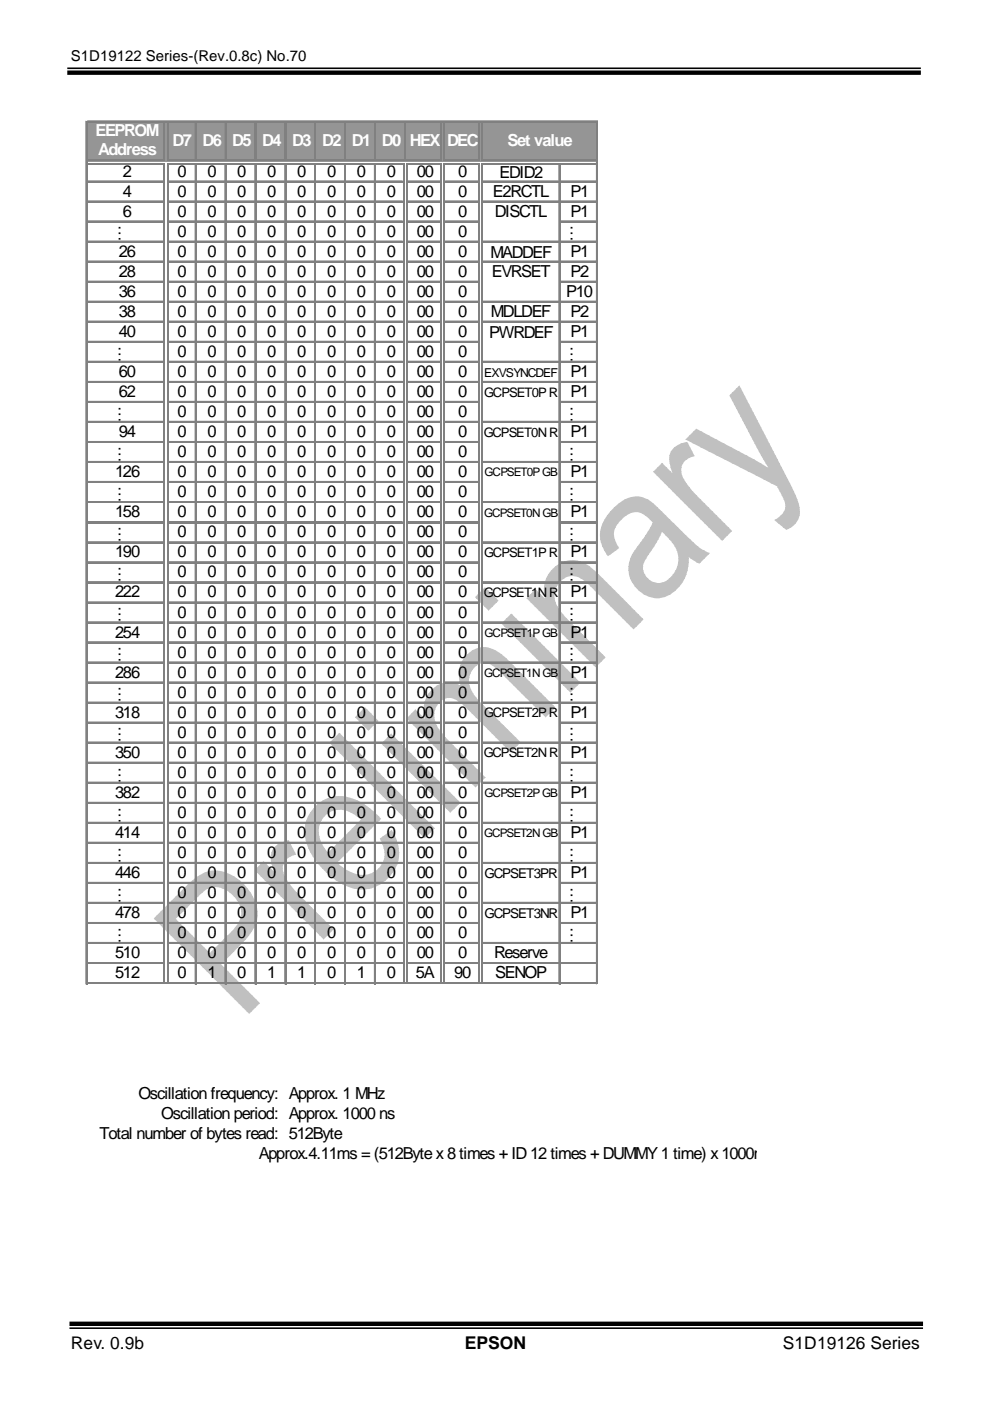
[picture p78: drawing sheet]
<svg xmlns="http://www.w3.org/2000/svg" width="210mm" height="297mm" viewBox="0 0 210 297" stroke-linecap="round" stroke-linejoin="round" font-family="sans-serif">
<defs><g id="words">
<g font-size="3.7">
<text x="15" y="286">Rev. 0.9b</text>
<text x="98.6" y="286">EPSON</text>
<text x="166" y="286">S1D19126 Series</text>
</g>
<g font-size="3.5" fill="#fff">
<text x="20.2" y="28.9">EEPROM</text>
<text x="20.8" y="32.8">Address</text>
<text x="36.6" y="30.9">D7</text>
<text x="42.9" y="30.9">D6 D5</text>
<text x="55.6" y="30.9">D4 D3 D2 D1 D0 HEX</text>
<text x="94.8" y="30.9">DEC</text>
<text x="107.6" y="30.9">Set value</text>
</g>
<g font-size="3.5">
<text x="26.1" y="37.4">2</text>
<text x="26.1" y="41.7">4</text>
<text x="37.6" y="37.4">0</text>
<text x="37.6" y="41.7">0</text>
<text x="44" y="37.4">0</text>
<text x="44" y="41.7">0</text>
<text x="50.3" y="37.4">0</text>
<text x="50.3" y="41.7">0</text>
<text x="56.6" y="37.4">0</text>
<text x="56.6" y="41.7">0</text>
<text x="63" y="37.4">0</text>
<text x="63" y="41.7">0</text>
<text x="69.3" y="37.4">0</text>
<text x="69.3" y="41.7">0</text>
<text x="75.6" y="37.4">0</text>
<text x="75.6" y="41.7">0</text>
<text x="82" y="37.4">0</text>
<text x="82" y="41.7">0</text>
<text x="88.3" y="37.4">00</text>
<text x="88.3" y="41.7">00</text>
<text x="97.1" y="37.4">0</text>
<text x="97.1" y="41.7">0</text>
<text x="104.5" y="41.7">E2RCTL</text>
<text x="105.9" y="37.6">EDID2</text>
<text x="120.9" y="41.7">P1</text>
<text x="25.2" y="47.8" transform="rotate(90 25.2 47.8)">…</text>
<text x="26.1" y="45.9">6</text>
<text x="37.6" y="45.9">0</text>
<text x="44" y="45.9">0</text>
<text x="50.3" y="45.9">0</text>
<text x="56.6" y="45.9">0</text>
<text x="63" y="45.9">0</text>
<text x="69.3" y="45.9">0</text>
<text x="75.6" y="45.9">0</text>
<text x="82" y="45.9">0</text>
<text x="88.3" y="45.9">00</text>
<text x="97.1" y="45.9">0</text>
<text x="104.9" y="45.9">DISCTL</text>
<text x="120.9" y="45.9">P1</text>
<text x="121" y="47.8" transform="rotate(90 121 47.8)">…</text>
<text x="37.6" y="50.2">0</text>
<text x="44" y="50.2">0</text>
<text x="50.3" y="50.2">0</text>
<text x="56.6" y="50.2">0</text>
<text x="63" y="50.2">0</text>
<text x="69.3" y="50.2">0</text>
<text x="75.6" y="50.2">0</text>
<text x="82" y="50.2">0</text>
<text x="88.3" y="50.2">00</text>
<text x="97.1" y="50.2">0</text>
<text x="25.2" y="54.4">26</text>
<text x="25.2" y="58.7">28</text>
<text x="37.6" y="54.4">0</text>
<text x="37.6" y="58.7">0</text>
<text x="44" y="54.4">0</text>
<text x="44" y="58.7">0</text>
<text x="50.3" y="54.4">0</text>
<text x="50.3" y="58.7">0</text>
<text x="56.6" y="54.4">0</text>
<text x="56.6" y="58.7">0</text>
<text x="63" y="54.4">0</text>
<text x="63" y="58.7">0</text>
<text x="69.3" y="54.4">0</text>
<text x="69.3" y="58.7">0</text>
<text x="75.6" y="54.4">0</text>
<text x="75.6" y="58.7">0</text>
<text x="82" y="54.4">0</text>
<text x="82" y="58.7">0</text>
<text x="88.3" y="54.4">00</text>
<text x="88.3" y="58.7">00</text>
<text x="97.1" y="54.4">0</text>
<text x="97.1" y="58.7">0</text>
<text x="104" y="54.6">MADDEF</text>
<text x="104.3" y="58.7">EVRSET</text>
<text x="120.9" y="54.4">P1</text>
<text x="120.9" y="58.7">P2</text>
<text x="25.2" y="62.9">36</text>
<text x="37.6" y="62.9">0</text>
<text x="44" y="62.9">0</text>
<text x="50.3" y="62.9">0</text>
<text x="56.6" y="62.9">0</text>
<text x="63" y="62.9">0</text>
<text x="69.3" y="62.9">0</text>
<text x="75.6" y="62.9">0</text>
<text x="82" y="62.9">0</text>
<text x="88.3" y="62.9">00</text>
<text x="97.1" y="62.9">0</text>
<text x="120.1" y="62.9">P10</text>
<text x="25.2" y="71.4">40</text>
<text x="25.2" y="67.2">38</text>
<text x="37.6" y="67.2">0</text>
<text x="37.6" y="71.4">0</text>
<text x="44" y="67.2">0</text>
<text x="44" y="71.4">0</text>
<text x="50.3" y="67.2">0</text>
<text x="50.3" y="71.4">0</text>
<text x="56.6" y="67.2">0</text>
<text x="56.6" y="71.4">0</text>
<text x="63" y="67.2">0</text>
<text x="63" y="71.4">0</text>
<text x="69.3" y="67.2">0</text>
<text x="69.3" y="71.4">0</text>
<text x="75.6" y="67.2">0</text>
<text x="75.6" y="71.4">0</text>
<text x="82" y="67.2">0</text>
<text x="82" y="71.4">0</text>
<text x="88.3" y="67.2">00</text>
<text x="88.3" y="71.4">00</text>
<text x="97.1" y="67.2">0</text>
<text x="97.1" y="71.4">0</text>
<text x="103.7" y="71.6">PWRDEF</text>
<text x="104.1" y="67.2">MDLDEF</text>
<text x="120.9" y="67.2">P2</text>
<text x="120.9" y="71.4">P1</text>
<text x="25.2" y="73.3" transform="rotate(90 25.2 73.3)">…</text>
<text x="37.6" y="75.7">0</text>
<text x="44" y="75.7">0</text>
<text x="50.3" y="75.7">0</text>
<text x="56.6" y="75.7">0</text>
<text x="63" y="75.7">0</text>
<text x="69.3" y="75.7">0</text>
<text x="75.6" y="75.7">0</text>
<text x="82" y="75.7">0</text>
<text x="88.3" y="75.7">00</text>
<text x="97.1" y="75.7">0</text>
<text x="121" y="73.3" transform="rotate(90 121 73.3)">…</text>
<text x="25.2" y="79.9">60</text>
<text x="37.6" y="79.9">0</text>
<text x="44" y="79.9">0</text>
<text x="50.3" y="79.9">0</text>
<text x="56.6" y="79.9">0</text>
<text x="63" y="79.9">0</text>
<text x="69.3" y="79.9">0</text>
<text x="75.6" y="79.9">0</text>
<text x="82" y="79.9">0</text>
<text x="88.3" y="79.9">00</text>
<text x="97.1" y="79.9">0</text>
<text x="120.9" y="79.9">P1</text>
<text x="25.2" y="86" transform="rotate(90 25.2 86)">…</text>
<text x="25.2" y="84.2">62</text>
<text x="37.6" y="84.2">0</text>
<text x="37.6" y="88.4">0</text>
<text x="44" y="84.2">0</text>
<text x="44" y="88.4">0</text>
<text x="50.3" y="84.2">0</text>
<text x="50.3" y="88.4">0</text>
<text x="56.6" y="84.2">0</text>
<text x="56.6" y="88.4">0</text>
<text x="63" y="84.2">0</text>
<text x="63" y="88.4">0</text>
<text x="69.3" y="84.2">0</text>
<text x="69.3" y="88.4">0</text>
<text x="75.6" y="84.2">0</text>
<text x="75.6" y="88.4">0</text>
<text x="82" y="84.2">0</text>
<text x="82" y="88.4">0</text>
<text x="88.3" y="84.2">00</text>
<text x="88.3" y="88.4">00</text>
<text x="97.1" y="84.2">0</text>
<text x="97.1" y="88.4">0</text>
<text x="120.9" y="84.2">P1</text>
<text x="121" y="86" transform="rotate(90 121 86)">…</text>
<text x="25.2" y="92.7">94</text>
<text x="25.2" y="94.5" transform="rotate(90 25.2 94.5)">…</text>
<text x="37.6" y="92.7">0</text>
<text x="44" y="92.7">0</text>
<text x="50.3" y="92.7">0</text>
<text x="56.6" y="92.7">0</text>
<text x="63" y="92.7">0</text>
<text x="69.3" y="92.7">0</text>
<text x="75.6" y="92.7">0</text>
<text x="82" y="92.7">0</text>
<text x="88.3" y="92.7">00</text>
<text x="97.1" y="92.7">0</text>
<text x="120.9" y="92.7">P1</text>
<text x="121" y="94.5" transform="rotate(90 121 94.5)">…</text>
<text x="24.4" y="101.2">126</text>
<text x="37.6" y="96.9">0</text>
<text x="37.6" y="101.2">0</text>
<text x="44" y="96.9">0</text>
<text x="44" y="101.2">0</text>
<text x="50.3" y="96.9">0</text>
<text x="50.3" y="101.2">0</text>
<text x="56.6" y="96.9">0</text>
<text x="56.6" y="101.2">0</text>
<text x="63" y="96.9">0</text>
<text x="63" y="101.2">0</text>
<text x="69.3" y="96.9">0</text>
<text x="69.3" y="101.2">0</text>
<text x="75.6" y="96.9">0</text>
<text x="75.6" y="101.2">0</text>
<text x="82" y="96.9">0</text>
<text x="82" y="101.2">0</text>
<text x="88.3" y="96.9">00</text>
<text x="88.3" y="101.2">00</text>
<text x="97.1" y="96.9">0</text>
<text x="97.1" y="101.2">0</text>
<text x="120.9" y="101.2">P1</text>
<text x="25.2" y="103" transform="rotate(90 25.2 103)">…</text>
<text x="37.6" y="105.4">0</text>
<text x="44" y="105.4">0</text>
<text x="50.3" y="105.4">0</text>
<text x="56.6" y="105.4">0</text>
<text x="63" y="105.4">0</text>
<text x="69.3" y="105.4">0</text>
<text x="75.6" y="105.4">0</text>
<text x="82" y="105.4">0</text>
<text x="88.3" y="105.4">00</text>
<text x="97.1" y="105.4">0</text>
<text x="121" y="103" transform="rotate(90 121 103)">…</text>
<text x="24.4" y="109.7">158</text>
<text x="25.2" y="111.5" transform="rotate(90 25.2 111.5)">…</text>
<text x="37.6" y="109.7">0</text>
<text x="37.6" y="113.9">0</text>
<text x="44" y="109.7">0</text>
<text x="44" y="113.9">0</text>
<text x="50.3" y="109.7">0</text>
<text x="50.3" y="113.9">0</text>
<text x="56.6" y="109.7">0</text>
<text x="56.6" y="113.9">0</text>
<text x="63" y="109.7">0</text>
<text x="63" y="113.9">0</text>
<text x="69.3" y="109.7">0</text>
<text x="69.3" y="113.9">0</text>
<text x="75.6" y="109.7">0</text>
<text x="75.6" y="113.9">0</text>
<text x="82" y="109.7">0</text>
<text x="82" y="113.9">0</text>
<text x="88.3" y="109.7">00</text>
<text x="88.3" y="113.9">00</text>
<text x="97.1" y="109.7">0</text>
<text x="97.1" y="113.9">0</text>
<text x="120.9" y="109.7">P1</text>
<text x="121" y="111.5" transform="rotate(90 121 111.5)">…</text>
<text x="24.4" y="118.2">190</text>
<text x="37.6" y="118.2">0</text>
<text x="44" y="118.2">0</text>
<text x="50.3" y="118.2">0</text>
<text x="56.6" y="118.2">0</text>
<text x="63" y="118.2">0</text>
<text x="69.3" y="118.2">0</text>
<text x="75.6" y="118.2">0</text>
<text x="82" y="118.2">0</text>
<text x="88.3" y="118.2">00</text>
<text x="97.1" y="118.2">0</text>
<text x="120.9" y="118.2">P1</text>
<text x="25.2" y="120" transform="rotate(90 25.2 120)">…</text>
<text x="37.6" y="122.4">0</text>
<text x="44" y="122.4">0</text>
<text x="50.3" y="122.4">0</text>
<text x="56.6" y="122.4">0</text>
<text x="63" y="122.4">0</text>
<text x="69.3" y="122.4">0</text>
<text x="75.6" y="122.4">0</text>
<text x="82" y="122.4">0</text>
<text x="88.3" y="122.4">00</text>
<text x="97.1" y="122.4">0</text>
<text x="121" y="120" transform="rotate(90 121 120)">…</text>
<text x="24.4" y="126.7">222</text>
<text x="25.2" y="128.5" transform="rotate(90 25.2 128.5)">…</text>
<text x="37.6" y="126.7">0</text>
<text x="37.6" y="130.9">0</text>
<text x="44" y="126.7">0</text>
<text x="44" y="130.9">0</text>
<text x="50.3" y="126.7">0</text>
<text x="50.3" y="130.9">0</text>
<text x="56.6" y="126.7">0</text>
<text x="56.6" y="130.9">0</text>
<text x="63" y="126.7">0</text>
<text x="63" y="130.9">0</text>
<text x="69.3" y="126.7">0</text>
<text x="69.3" y="130.9">0</text>
<text x="75.6" y="126.7">0</text>
<text x="75.6" y="130.9">0</text>
<text x="82" y="126.7">0</text>
<text x="82" y="130.9">0</text>
<text x="88.3" y="126.7">00</text>
<text x="88.3" y="130.9">00</text>
<text x="97.1" y="126.7">0</text>
<text x="97.1" y="130.9">0</text>
<text x="120.9" y="126.7">P1</text>
<text x="121" y="128.5" transform="rotate(90 121 128.5)">…</text>
<text x="24.4" y="135.2">254</text>
<text x="25.2" y="137" transform="rotate(90 25.2 137)">…</text>
<text x="37.6" y="135.2">0</text>
<text x="44" y="135.2">0</text>
<text x="50.3" y="135.2">0</text>
<text x="56.6" y="135.2">0</text>
<text x="63" y="135.2">0</text>
<text x="69.3" y="135.2">0</text>
<text x="75.6" y="135.2">0</text>
<text x="82" y="135.2">0</text>
<text x="88.3" y="135.2">00</text>
<text x="97.1" y="135.2">0</text>
<text x="120.9" y="135.2">P1</text>
<text x="121" y="137" transform="rotate(90 121 137)">…</text>
<text x="24.4" y="143.7">286</text>
<text x="37.6" y="139.4">0</text>
<text x="37.6" y="143.7">0</text>
<text x="44" y="139.4">0</text>
<text x="44" y="143.7">0</text>
<text x="50.3" y="139.4">0</text>
<text x="50.3" y="143.7">0</text>
<text x="56.6" y="139.4">0</text>
<text x="56.6" y="143.7">0</text>
<text x="63" y="139.4">0</text>
<text x="63" y="143.7">0</text>
<text x="69.3" y="139.4">0</text>
<text x="69.3" y="143.7">0</text>
<text x="75.6" y="139.4">0</text>
<text x="75.6" y="143.7">0</text>
<text x="82" y="139.4">0</text>
<text x="82" y="143.7">0</text>
<text x="88.3" y="139.4">00</text>
<text x="88.3" y="143.7">00</text>
<text x="97.1" y="139.4">0</text>
<text x="97.1" y="143.7">0</text>
<text x="120.9" y="143.7">P1</text>
<text x="25.2" y="145.5" transform="rotate(90 25.2 145.5)">…</text>
<text x="37.6" y="147.9">0</text>
<text x="44" y="147.9">0</text>
<text x="50.3" y="147.9">0</text>
<text x="56.6" y="147.9">0</text>
<text x="63" y="147.9">0</text>
<text x="69.3" y="147.9">0</text>
<text x="75.6" y="147.9">0</text>
<text x="82" y="147.9">0</text>
<text x="88.3" y="147.9">00</text>
<text x="97.1" y="147.9">0</text>
<text x="121" y="145.5" transform="rotate(90 121 145.5)">…</text>
<text x="24.4" y="152.1">318</text>
<text x="25.2" y="154" transform="rotate(90 25.2 154)">…</text>
<text x="37.6" y="152.1">0</text>
<text x="44" y="152.1">0</text>
<text x="50.3" y="152.1">0</text>
<text x="56.6" y="152.1">0</text>
<text x="63" y="152.1">0</text>
<text x="69.3" y="152.1">0</text>
<text x="75.6" y="152.1">0</text>
<text x="82" y="152.1">0</text>
<text x="88.3" y="152.1">00</text>
<text x="97.1" y="152.1">0</text>
<text x="120.9" y="152.1">P1</text>
<text x="121" y="154" transform="rotate(90 121 154)">…</text>
<text x="24.4" y="160.7">350</text>
<text x="37.6" y="156.4">0</text>
<text x="37.6" y="160.7">0</text>
<text x="44" y="156.4">0</text>
<text x="44" y="160.7">0</text>
<text x="50.3" y="156.4">0</text>
<text x="50.3" y="160.7">0</text>
<text x="56.6" y="156.4">0</text>
<text x="56.6" y="160.7">0</text>
<text x="63" y="156.4">0</text>
<text x="63" y="160.7">0</text>
<text x="69.3" y="156.4">0</text>
<text x="69.3" y="160.7">0</text>
<text x="75.6" y="156.4">0</text>
<text x="75.6" y="160.7">0</text>
<text x="82" y="156.4">0</text>
<text x="82" y="160.7">0</text>
<text x="88.3" y="156.4">00</text>
<text x="88.3" y="160.7">00</text>
<text x="97.1" y="156.4">0</text>
<text x="97.1" y="160.7">0</text>
<text x="120.9" y="160.7">P1</text>
<text x="25.2" y="162.5" transform="rotate(90 25.2 162.5)">…</text>
<text x="37.6" y="164.9">0</text>
<text x="44" y="164.9">0</text>
<text x="50.3" y="164.9">0</text>
<text x="56.6" y="164.9">0</text>
<text x="63" y="164.9">0</text>
<text x="69.3" y="164.9">0</text>
<text x="75.6" y="164.9">0</text>
<text x="82" y="164.9">0</text>
<text x="88.3" y="164.9">00</text>
<text x="97.1" y="164.9">0</text>
<text x="121" y="162.5" transform="rotate(90 121 162.5)">…</text>
<text x="24.4" y="169.2">382</text>
<text x="25.2" y="171" transform="rotate(90 25.2 171)">…</text>
<text x="37.6" y="169.2">0</text>
<text x="37.6" y="173.4">0</text>
<text x="44" y="169.2">0</text>
<text x="44" y="173.4">0</text>
<text x="50.3" y="169.2">0</text>
<text x="50.3" y="173.4">0</text>
<text x="56.6" y="169.2">0</text>
<text x="56.6" y="173.4">0</text>
<text x="63" y="169.2">0</text>
<text x="63" y="173.4">0</text>
<text x="69.3" y="169.2">0</text>
<text x="69.3" y="173.4">0</text>
<text x="75.6" y="169.2">0</text>
<text x="75.6" y="173.4">0</text>
<text x="82" y="169.2">0</text>
<text x="82" y="173.4">0</text>
<text x="88.3" y="169.2">00</text>
<text x="88.3" y="173.4">00</text>
<text x="97.1" y="169.2">0</text>
<text x="97.1" y="173.4">0</text>
<text x="120.9" y="169.2">P1</text>
<text x="121" y="171" transform="rotate(90 121 171)">…</text>
<text x="24.4" y="177.7">414</text>
<text x="25.2" y="179.5" transform="rotate(90 25.2 179.5)">…</text>
<text x="37.6" y="177.7">0</text>
<text x="44" y="177.7">0</text>
<text x="50.3" y="177.7">0</text>
<text x="56.6" y="177.7">0</text>
<text x="63" y="177.7">0</text>
<text x="69.3" y="177.7">0</text>
<text x="75.6" y="177.7">0</text>
<text x="82" y="177.7">0</text>
<text x="88.3" y="177.7">00</text>
<text x="97.1" y="177.7">0</text>
<text x="120.9" y="177.7">P1</text>
<text x="121" y="179.5" transform="rotate(90 121 179.5)">…</text>
<text x="37.6" y="181.9">0</text>
<text x="44" y="181.9">0</text>
<text x="50.3" y="181.9">0</text>
<text x="56.6" y="181.9">0</text>
<text x="63" y="181.9">0</text>
<text x="69.3" y="181.9">0</text>
<text x="75.6" y="181.9">0</text>
<text x="82" y="181.9">0</text>
<text x="88.3" y="181.9">00</text>
<text x="97.1" y="181.9">0</text>
<text x="24.4" y="186.2">446</text>
<text x="25.2" y="188" transform="rotate(90 25.2 188)">…</text>
<text x="37.6" y="186.2">0</text>
<text x="37.6" y="190.4">0</text>
<text x="44" y="186.2">0</text>
<text x="44" y="190.4">0</text>
<text x="50.3" y="186.2">0</text>
<text x="50.3" y="190.4">0</text>
<text x="56.6" y="186.2">0</text>
<text x="56.6" y="190.4">0</text>
<text x="63" y="186.2">0</text>
<text x="63" y="190.4">0</text>
<text x="69.3" y="186.2">0</text>
<text x="69.3" y="190.4">0</text>
<text x="75.6" y="186.2">0</text>
<text x="75.6" y="190.4">0</text>
<text x="82" y="186.2">0</text>
<text x="82" y="190.4">0</text>
<text x="88.3" y="186.2">00</text>
<text x="88.3" y="190.4">00</text>
<text x="97.1" y="186.2">0</text>
<text x="97.1" y="190.4">0</text>
<text x="120.9" y="186.2">P1</text>
<text x="121" y="188" transform="rotate(90 121 188)">…</text>
<text x="24.4" y="194.6">478</text>
<text x="25.2" y="196.5" transform="rotate(90 25.2 196.5)">…</text>
<text x="37.6" y="194.6">0</text>
<text x="44" y="194.6">0</text>
<text x="50.3" y="194.6">0</text>
<text x="56.6" y="194.6">0</text>
<text x="63" y="194.6">0</text>
<text x="69.3" y="194.6">0</text>
<text x="75.6" y="194.6">0</text>
<text x="82" y="194.6">0</text>
<text x="88.3" y="194.6">00</text>
<text x="97.1" y="194.6">0</text>
<text x="120.9" y="194.6">P1</text>
<text x="121" y="196.5" transform="rotate(90 121 196.5)">…</text>
<text x="24.4" y="203.2">510</text>
<text x="37.6" y="198.9">0</text>
<text x="37.6" y="203.2">0</text>
<text x="44" y="198.9">0</text>
<text x="44" y="203.2">0</text>
<text x="50.3" y="198.9">0</text>
<text x="50.3" y="203.2">0</text>
<text x="56.6" y="198.9">0</text>
<text x="56.6" y="203.2">0</text>
<text x="63" y="198.9">0</text>
<text x="63" y="203.2">0</text>
<text x="69.3" y="198.9">0</text>
<text x="69.3" y="203.2">0</text>
<text x="75.6" y="198.9">0</text>
<text x="75.6" y="203.2">0</text>
<text x="82" y="198.9">0</text>
<text x="82" y="203.2">0</text>
<text x="88.3" y="198.9">00</text>
<text x="88.3" y="203.2">00</text>
<text x="97.1" y="198.9">0</text>
<text x="97.1" y="203.2">0</text>
<text x="104.8" y="203.2">Reserve</text>
<text x="24.4" y="207.4">512</text>
<text x="37.6" y="207.4">0</text>
<text x="44" y="207.4">1</text>
<text x="50.3" y="207.4">0</text>
<text x="56.6" y="207.4">1</text>
<text x="63" y="207.4">1</text>
<text x="69.3" y="207.4">0</text>
<text x="75.6" y="207.4">1</text>
<text x="82" y="207.4">0</text>
<text x="88.2" y="207.4">5A</text>
<text x="96.3" y="207.4">90</text>
<text x="105" y="207.4">SENOP</text>
<text x="29.3" y="232.9">Oscillation frequency: Approx. 1 MHz</text>
<text x="34.2" y="237.2">Oscillation period: Approx. 1000 ns</text>
<text x="21.1" y="241.4">Total number of bytes read: 512Byte</text>
<text x="54.9" y="245.7">Approx.4.11ms = (512Byte x 8 times + ID 12 times + DUMMY 1 time) x 1000n</text>
</g>
<text font-size="3.2" x="15" y="13">S1D19122 Series-(Rev.0.8c) No.70</text>
<g font-size="2.9">
<text x="102.7" y="186.2">GCPSET3PR</text>
<text x="102.7" y="194.6">GCPSET3NR</text>
</g>
<g font-size="2.8">
<text x="102.7" y="84.1">GCPSET0P R</text>
<text x="102.6" y="92.6">GCPSET0N R</text>
<text x="102.7" y="118.1">GCPSET1P R</text>
<text x="102.6" y="126.6">GCPSET1N R</text>
<text x="102.7" y="152.1">GCPSET2P R</text>
<text x="102.6" y="160.6">GCPSET2N R</text>
</g>
<text font-size="2.6" x="102.7" y="79.8">EXVSYNCDEF</text>
<g font-size="2.5">
<text x="102.7" y="101">GCPSET0P GB</text>
<text x="102.7" y="109.5">GCPSET0N GB</text>
<text x="102.7" y="135">GCPSET1P GB</text>
<text x="102.7" y="143.5">GCPSET1N GB</text>
<text x="102.7" y="169">GCPSET2P GB</text>
<text x="102.7" y="177.5">GCPSET2N GB</text>
</g>
</g></defs>
<path d="M14.3 14.5h180.9M14.7 281.6h181" fill="none" stroke="#000" stroke-width=".34"/>
<path d="M14.3 15.4h180.9M14.7 280.7h181" fill="none" stroke="#000" stroke-width=".93" stroke-linecap="butt"/>
<g fill="none" stroke="#c0c0c0" stroke-width=".21">
<path d="M32.6 81.8h137.1M32.6 81.9h137.1M32.6 82.1h137.1M32.6 82.3h137.1M32.6 82.4h137.1M32.6 82.6h137.1M32.6 82.8h137.1M32.6 83h137.1M32.6 83.1h137.1M32.6 83.3h137.1M32.6 83.5h137.1M32.6 83.6h137.1"/>
<path d="M32.6 83.8h137.1M32.6 84h137.1M32.6 84.1h137.1M32.6 84.3h137.1M32.6 84.5h137.1M32.6 84.6h137.1M32.6 84.8h137.1M32.6 85h137.1M32.6 85.2h137.1M32.6 85.3h137.1M32.6 85.5h137.1M32.6 85.7h137.1"/>
<path d="M32.6 85.8h137.1M32.6 86h137.1M32.6 86.2h137.1M32.6 86.3h137.1M32.6 86.5h137.1M32.6 86.7h137.1M32.6 86.8h137.1M32.6 87h137.1M32.6 87.2h137.1M32.6 87.4h137.1M32.6 87.5h137.1M32.6 87.7h137.1"/>
<path d="M32.6 87.9h137.1M32.6 88h137.1M32.6 88.2h137.1M32.6 88.4h137.1M32.6 88.5h137.1M32.6 88.7h137.1M32.6 88.9h137.1M32.6 89h137.1M32.6 89.2h137.1M32.6 89.4h137.1M32.6 89.6h137.1M32.6 89.7h137.1"/>
<path d="M32.6 89.9h137.1M32.6 90.1h137.1M32.6 90.2h137.1M32.6 90.4h137.1M32.6 90.6h137.1M32.6 90.7h137.1M32.6 90.9h137.1M32.6 91.1h137.1M32.6 91.2h137.1M32.6 91.4h137.1M32.6 91.6h137.1M32.6 91.8h137.1"/>
<path d="M32.6 91.9h137.1M32.6 92.1h137.1M32.6 92.3h137.1M32.6 92.4h137.1M32.6 92.6h137.1M32.6 92.8h137.1M32.6 92.9h137.1M32.6 93.1h137.1M32.6 93.3h137.1M32.6 93.5h137.1M32.6 93.6h137.1M32.6 93.8h137.1"/>
<path d="M32.6 94h137.1M32.6 94.1h137.1M32.6 94.3h137.1M32.6 94.5h137.1M32.6 94.6h137.1M32.6 94.8h137.1M32.6 95h137.1M32.6 95.1h137.1M32.6 95.3h137.1M32.6 95.5h137.1M32.6 95.7h137.1M32.6 95.8h137.1"/>
<path d="M32.6 96h137.1M32.6 96.2h137.1M32.6 96.3h137.1M32.6 96.5h137.1M32.6 96.7h137.1M32.6 96.8h137.1M32.6 97h137.1M32.6 97.2h137.1M32.6 97.3h137.1M32.6 97.5h137.1M32.6 97.7h137.1M32.6 97.9h137.1"/>
<path d="M32.6 98h137.1M32.6 98.2h137.1M32.6 98.4h137.1M32.6 98.5h137.1M32.6 98.7h137.1M32.6 98.9h137.1M32.6 99h137.1M32.6 99.2h137.1M32.6 99.4h137.1M32.6 99.5h137.1M32.6 99.7h137.1M32.6 99.9h137.1"/>
<path d="M32.6 100.1h137.1M32.6 100.2h137.1M32.6 100.4h137.1M32.6 100.6h137.1M32.6 100.7h137.1M32.6 100.9h137.1M32.6 101.1h137.1M32.6 101.2h137.1M32.6 101.4h137.1M32.6 101.6h137.1M32.6 101.7h137.1M32.6 101.9h137.1"/>
<path d="M32.6 102.1h137.1M32.6 102.3h137.1M32.6 102.4h137.1M32.6 102.6h137.1M32.6 102.8h137.1M32.6 102.9h137.1M32.6 103.1h137.1M32.6 103.3h137.1M32.6 103.4h137.1M32.6 103.6h137.1M32.6 103.8h137.1M32.6 103.9h137.1"/>
<path d="M32.6 104.1h137.1M32.6 104.3h137.1M32.6 104.5h137.1M32.6 104.6h137.1M32.6 104.8h137.1M32.6 105h137.1M32.6 105.1h137.1M32.6 105.3h137.1M32.6 105.5h137.1M32.6 105.6h137.1M32.6 105.8h137.1M32.6 106h137.1"/>
<path d="M32.6 106.2h137.1M32.6 106.3h137.1M32.6 106.5h137.1M32.6 106.7h137.1M32.6 106.8h137.1M32.6 107h137.1M32.6 107.2h137.1M32.6 107.3h137.1M32.6 107.5h137.1M32.6 107.7h137.1M32.6 107.8h137.1M32.6 108h137.1"/>
<path d="M32.6 108.2h137.1M32.6 108.4h137.1M32.6 108.5h137.1M32.6 108.7h137.1M32.6 108.9h137.1M32.6 109h137.1M32.6 109.2h137.1M32.6 109.4h137.1M32.6 109.5h137.1M32.6 109.7h137.1M32.6 109.9h137.1M32.6 110h137.1"/>
<path d="M32.6 110.2h137.1M32.6 110.4h137.1M32.6 110.6h137.1M32.6 110.7h137.1M32.6 110.9h137.1M32.6 111.1h137.1M32.6 111.2h137.1M32.6 111.4h137.1M32.6 111.6h137.1M32.6 111.7h137.1M32.6 111.9h137.1M32.6 112.1h137.1"/>
<path d="M32.6 112.2h137.1M32.6 112.4h137.1M32.6 112.6h137.1M32.6 112.8h137.1M32.6 112.9h137.1M32.6 113.1h137.1M32.6 113.3h137.1M32.6 113.4h137.1M32.6 113.6h137.1M32.6 113.8h137.1M32.6 113.9h137.1M32.6 114.1h137.1"/>
<path d="M32.6 114.3h137.1M32.6 114.4h137.1M32.6 114.6h137.1M32.6 114.8h137.1M32.6 115h137.1M32.6 115.1h137.1M32.6 115.3h137.1M32.6 115.5h137.1M32.6 115.6h137.1M32.6 115.8h137.1M32.6 116h137.1M32.6 116.1h137.1"/>
<path d="M32.6 116.3h137.1M32.6 116.5h137.1M32.6 116.6h137.1M32.6 116.8h137.1M32.6 117h137.1M32.6 117.2h137.1M32.6 117.3h137.1M32.6 117.5h137.1M32.6 117.7h137.1M32.6 117.8h137.1M32.6 118h137.1M32.6 118.2h137.1"/>
<path d="M32.6 118.3h137.1M32.6 118.5h137.1M32.6 118.7h137.1M32.6 118.9h137.1M32.6 119h137.1M32.6 119.2h137.1M32.6 119.4h137.1M32.6 119.5h137.1M32.6 119.7h137.1M32.6 119.9h137.1M32.6 120h137.1M32.6 120.2h137.1"/>
<path d="M32.6 120.4h137.1M32.6 120.5h137.1M32.6 120.7h137.1M32.6 120.9h137.1M32.6 121.1h137.1M32.6 121.2h137.1M32.6 121.4h137.1M32.6 121.6h137.1M32.6 121.7h137.1M32.6 121.9h137.1M32.6 122.1h137.1M32.6 122.2h137.1"/>
<path d="M32.6 122.4h137.1M32.6 122.6h137.1M32.6 122.7h137.1M32.6 122.9h137.1M32.6 123.1h137.1M32.6 123.3h137.1M32.6 123.4h137.1M32.6 123.6h137.1M32.6 123.8h137.1M32.6 123.9h137.1M32.6 124.1h137.1M32.6 124.3h137.1"/>
<path d="M32.6 124.4h137.1M32.6 124.6h137.1M32.6 124.8h137.1M32.6 124.9h137.1M32.6 125.1h137.1M32.6 125.3h137.1M32.6 125.5h137.1M32.6 125.6h137.1M32.6 125.8h137.1M32.6 126h137.1M32.6 126.1h137.1M32.6 126.3h137.1"/>
<path d="M32.6 126.5h137.1M32.6 126.6h137.1M32.6 126.8h137.1M32.6 127h137.1M32.6 127.1h137.1M32.6 127.3h137.1M32.6 127.5h137.1M32.6 127.7h137.1M32.6 127.8h137.1M32.6 128h137.1M32.6 128.2h137.1M32.6 128.3h137.1"/>
<path d="M32.6 128.5h137.1M32.6 128.7h137.1M32.6 128.8h137.1M32.6 129h137.1M32.6 129.2h137.1M32.6 129.3h137.1M32.6 129.5h137.1M32.6 129.7h137.1M32.6 129.9h137.1M32.6 130h137.1M32.6 130.2h137.1M32.6 130.4h137.1"/>
<path d="M32.6 130.5h137.1M32.6 130.7h137.1M32.6 130.9h137.1M32.6 131h137.1M32.6 131.2h137.1M32.6 131.4h137.1M32.6 131.6h137.1M32.6 131.7h137.1M32.6 131.9h137.1M32.6 132.1h137.1M32.6 132.2h137.1M32.6 132.4h137.1"/>
<path d="M32.6 132.6h137.1M32.6 132.7h137.1M32.6 132.9h137.1M32.6 133.1h137.1M32.6 133.2h137.1M32.6 133.4h137.1M32.6 133.6h137.1M32.6 133.8h137.1M32.6 133.9h137.1M32.6 134.1h137.1M32.6 134.3h137.1M32.6 134.4h137.1"/>
<path d="M32.6 134.6h137.1M32.6 134.8h137.1M32.6 134.9h137.1M32.6 135.1h137.1M32.6 135.3h137.1M32.6 135.4h137.1M32.6 135.6h137.1M32.6 135.8h137.1M32.6 136h137.1M32.6 136.1h137.1M32.6 136.3h137.1M32.6 136.5h137.1"/>
<path d="M32.6 136.6h137.1M32.6 136.8h137.1M32.6 137h137.1M32.6 137.1h137.1M32.6 137.3h137.1M32.6 137.5h137.1M32.6 137.6h137.1M32.6 137.8h137.1M32.6 138h137.1M32.6 138.2h137.1M32.6 138.3h137.1M32.6 138.5h137.1"/>
<path d="M32.6 138.7h137.1M32.6 138.8h137.1M32.6 139h137.1M32.6 139.2h137.1M32.6 139.3h137.1M32.6 139.5h137.1M32.6 139.7h137.1M32.6 139.8h137.1M32.6 140h137.1M32.6 140.2h137.1M32.6 140.4h137.1M32.6 140.5h137.1"/>
<path d="M32.6 140.7h137.1M32.6 140.9h137.1M32.6 141h137.1M32.6 141.2h137.1M32.6 141.4h137.1M32.6 141.5h137.1M32.6 141.7h137.1M32.6 141.9h137.1M32.6 142h137.1M32.6 142.2h137.1M32.6 142.4h137.1M32.6 142.6h137.1"/>
<path d="M32.6 142.7h137.1M32.6 142.9h137.1M32.6 143.1h137.1M32.6 143.2h137.1M32.6 143.4h137.1M32.6 143.6h137.1M32.6 143.7h137.1M32.6 143.9h137.1M32.6 144.1h137.1M32.6 144.3h137.1M32.6 144.4h137.1M32.6 144.6h137.1"/>
<path d="M32.6 144.8h137.1M32.6 144.9h137.1M32.6 145.1h137.1M32.6 145.3h137.1M32.6 145.4h137.1M32.6 145.6h137.1M32.6 145.8h137.1M32.6 145.9h137.1M32.6 146.1h137.1M32.6 146.3h137.1M32.6 146.5h137.1M32.6 146.6h137.1"/>
<path d="M32.6 146.8h137.1M32.6 147h137.1M32.6 147.1h137.1M32.6 147.3h137.1M32.6 147.5h137.1M32.6 147.6h137.1M32.6 147.8h137.1M32.6 148h137.1M32.6 148.1h137.1M32.6 148.3h137.1M32.6 148.5h137.1M32.6 148.7h137.1"/>
<path d="M32.6 148.8h137.1M32.6 149h137.1M32.6 149.2h137.1M32.6 149.3h137.1M32.6 149.5h137.1M32.6 149.7h137.1M32.6 149.8h137.1M32.6 150h137.1M32.6 150.2h137.1M32.6 150.3h137.1M32.6 150.5h137.1M32.6 150.7h137.1"/>
<path d="M32.6 150.9h137.1M32.6 151h137.1M32.6 151.2h137.1M32.6 151.4h137.1M32.6 151.5h137.1M32.6 151.7h137.1M32.6 151.9h137.1M32.6 152h137.1M32.6 152.2h137.1M32.6 152.4h137.1M32.6 152.5h137.1M32.6 152.7h137.1"/>
<path d="M32.6 152.9h137.1M32.6 153.1h137.1M32.6 153.2h137.1M32.6 153.4h137.1M32.6 153.6h137.1M32.6 153.7h137.1M32.6 153.9h137.1M32.6 154.1h137.1M32.6 154.2h137.1M32.6 154.4h137.1M32.6 154.6h137.1M32.6 154.7h137.1"/>
<path d="M32.6 154.9h137.1M32.6 155.1h137.1M32.6 155.3h137.1M32.6 155.4h137.1M32.6 155.6h137.1M32.6 155.8h137.1M32.6 155.9h137.1M32.6 156.1h137.1M32.6 156.3h137.1M32.6 156.4h137.1M32.6 156.6h137.1M32.6 156.8h137.1"/>
<path d="M32.6 157h137.1M32.6 157.1h137.1M32.6 157.3h137.1M32.6 157.5h137.1M32.6 157.6h137.1M32.6 157.8h137.1M32.6 158h137.1M32.6 158.1h137.1M32.6 158.3h137.1M32.6 158.5h137.1M32.6 158.6h137.1M32.6 158.8h137.1"/>
<path d="M32.6 159h137.1M32.6 159.2h137.1M32.6 159.3h137.1M32.6 159.5h137.1M32.6 159.7h137.1M32.6 159.8h137.1M32.6 160h137.1M32.6 160.2h137.1M32.6 160.3h137.1M32.6 160.5h137.1M32.6 160.7h137.1M32.6 160.8h137.1"/>
<path d="M32.6 161h137.1M32.6 161.2h137.1M32.6 161.4h137.1M32.6 161.5h137.1M32.6 161.7h137.1M32.6 161.9h137.1M32.6 162h137.1M32.6 162.2h137.1M32.6 162.4h137.1M32.6 162.5h137.1M32.6 162.7h137.1M32.6 162.9h137.1"/>
<path d="M32.6 163h137.1M32.6 163.2h137.1M32.6 163.4h137.1M32.6 163.6h137.1M32.6 163.7h137.1M32.6 163.9h137.1M32.6 164.1h137.1M32.6 164.2h137.1M32.6 164.4h137.1M32.6 164.6h137.1M32.6 164.7h137.1M32.6 164.9h137.1"/>
<path d="M32.6 165.1h137.1M32.6 165.2h137.1M32.6 165.4h137.1M32.6 165.6h137.1M32.6 165.8h137.1M32.6 165.9h137.1M32.6 166.1h137.1M32.6 166.3h137.1M32.6 166.4h137.1M32.6 166.6h137.1M32.6 166.8h137.1M32.6 166.9h137.1"/>
<path d="M32.6 167.1h137.1M32.6 167.3h137.1M32.6 167.4h137.1M32.6 167.6h137.1M32.6 167.8h137.1M32.6 168h137.1M32.6 168.1h137.1M32.6 168.3h137.1M32.6 168.5h137.1M32.6 168.6h137.1M32.6 168.8h137.1M32.6 169h137.1"/>
<path d="M32.6 169.1h137.1M32.6 169.3h137.1M32.6 169.5h137.1M32.6 169.7h137.1M32.6 169.8h137.1M32.6 170h137.1M32.6 170.2h137.1M32.6 170.3h137.1M32.6 170.5h137.1M32.6 170.7h137.1M32.6 170.8h137.1M32.6 171h137.1"/>
<path d="M32.6 171.2h137.1M32.6 171.3h137.1M32.6 171.5h137.1M32.6 171.7h137.1M32.6 171.9h137.1M32.6 172h137.1M32.6 172.2h137.1M32.6 172.4h137.1M32.6 172.5h137.1M32.6 172.7h137.1M32.6 172.9h137.1M32.6 173h137.1"/>
<path d="M32.6 173.2h137.1M32.6 173.4h137.1M32.6 173.5h137.1M32.6 173.7h137.1M32.6 173.9h137.1M32.6 174.1h137.1M32.6 174.2h137.1M32.6 174.4h137.1M32.6 174.6h137.1M32.6 174.7h137.1M32.6 174.9h137.1M32.6 175.1h137.1"/>
<path d="M32.6 175.2h137.1M32.6 175.4h137.1M32.6 175.6h137.1M32.6 175.7h137.1M32.6 175.9h137.1M32.6 176.1h137.1M32.6 176.3h137.1M32.6 176.4h137.1M32.6 176.6h137.1M32.6 176.8h137.1M32.6 176.9h137.1M32.6 177.1h137.1"/>
<path d="M32.6 177.3h137.1M32.6 177.4h137.1M32.6 177.6h137.1M32.6 177.8h137.1M32.6 177.9h137.1M32.6 178.1h137.1M32.6 178.3h137.1M32.6 178.5h137.1M32.6 178.6h137.1M32.6 178.8h137.1M32.6 179h137.1M32.6 179.1h137.1"/>
<path d="M32.6 179.3h137.1M32.6 179.5h137.1M32.6 179.6h137.1M32.6 179.8h137.1M32.6 180h137.1M32.6 180.1h137.1M32.6 180.3h137.1M32.6 180.5h137.1M32.6 180.7h137.1M32.6 180.8h137.1M32.6 181h137.1M32.6 181.2h137.1"/>
<path d="M32.6 181.3h137.1M32.6 181.5h137.1M32.6 181.7h137.1M32.6 181.8h137.1M32.6 182h137.1M32.6 182.2h137.1M32.6 182.4h137.1M32.6 182.5h137.1M32.6 182.7h137.1M32.6 182.9h137.1M32.6 183h137.1M32.6 183.2h137.1"/>
<path d="M32.6 183.4h137.1M32.6 183.5h137.1M32.6 183.7h137.1M32.6 183.9h137.1M32.6 184h137.1M32.6 184.2h137.1M32.6 184.4h137.1M32.6 184.6h137.1M32.6 184.7h137.1M32.6 184.9h137.1M32.6 185.1h137.1M32.6 185.2h137.1"/>
<path d="M32.6 185.4h137.1M32.6 185.6h137.1M32.6 185.7h137.1M32.6 185.9h137.1M32.6 186.1h137.1M32.6 186.2h137.1M32.6 186.4h137.1M32.6 186.6h137.1M32.6 186.8h137.1M32.6 186.9h137.1M32.6 187.1h137.1M32.6 187.3h137.1"/>
<path d="M32.6 187.4h137.1M32.6 187.6h137.1M32.6 187.8h137.1M32.6 187.9h137.1M32.6 188.1h137.1M32.6 188.3h137.1M32.6 188.4h137.1M32.6 188.6h137.1M32.6 188.8h137.1M32.6 189h137.1M32.6 189.1h137.1M32.6 189.3h137.1"/>
<path d="M32.6 189.5h137.1M32.6 189.6h137.1M32.6 189.8h137.1M32.6 190h137.1M32.6 190.1h137.1M32.6 190.3h137.1M32.6 190.5h137.1M32.6 190.6h137.1M32.6 190.8h137.1M32.6 191h137.1M32.6 191.2h137.1M32.6 191.3h137.1"/>
<path d="M32.6 191.5h137.1M32.6 191.7h137.1M32.6 191.8h137.1M32.6 192h137.1M32.6 192.2h137.1M32.6 192.3h137.1M32.6 192.5h137.1M32.6 192.7h137.1M32.6 192.8h137.1M32.6 193h137.1M32.6 193.2h137.1M32.6 193.4h137.1"/>
<path d="M32.6 193.5h137.1M32.6 193.7h137.1M32.6 193.9h137.1M32.6 194h137.1M32.6 194.2h137.1M32.6 194.4h137.1M32.6 194.5h137.1M32.6 194.7h137.1M32.6 194.9h137.1M32.6 195.1h137.1M32.6 195.2h137.1M32.6 195.4h137.1"/>
<path d="M32.6 195.6h137.1M32.6 195.7h137.1M32.6 195.9h137.1M32.6 196.1h137.1M32.6 196.2h137.1M32.6 196.4h137.1M32.6 196.6h137.1M32.6 196.7h137.1M32.6 196.9h137.1M32.6 197.1h137.1M32.6 197.3h137.1M32.6 197.4h137.1"/>
<path d="M32.6 197.6h137.1M32.6 197.8h137.1M32.6 197.9h137.1M32.6 198.1h137.1M32.6 198.3h137.1M32.6 198.4h137.1M32.6 198.6h137.1M32.6 198.8h137.1M32.6 198.9h137.1M32.6 199.1h137.1M32.6 199.3h137.1M32.6 199.5h137.1"/>
<path d="M32.6 199.6h137.1M32.6 199.8h137.1M32.6 200h137.1M32.6 200.1h137.1M32.6 200.3h137.1M32.6 200.5h137.1M32.6 200.6h137.1M32.6 200.8h137.1M32.6 201h137.1M32.6 201.1h137.1M32.6 201.3h137.1M32.6 201.5h137.1"/>
<path d="M32.6 201.7h137.1M32.6 201.8h137.1M32.6 202h137.1M32.6 202.2h137.1M32.6 202.3h137.1M32.6 202.5h137.1M32.6 202.7h137.1M32.6 202.8h137.1M32.6 203h137.1M32.6 203.2h137.1M32.6 203.3h137.1M32.6 203.5h137.1"/>
<path d="M32.6 203.7h137.1M32.6 203.9h137.1M32.6 204h137.1M32.6 204.2h137.1M32.6 204.4h137.1M32.6 204.5h137.1M32.6 204.7h137.1M32.6 204.9h137.1M32.6 205h137.1M32.6 205.2h137.1M32.6 205.4h137.1M32.6 205.5h137.1"/>
<path d="M32.6 205.7h137.1M32.6 205.9h137.1M32.6 206.1h137.1M32.6 206.2h137.1M32.6 206.4h137.1M32.6 206.6h137.1M32.6 206.7h137.1M32.6 206.9h137.1M32.6 207.1h137.1M32.6 207.2h137.1M32.6 207.4h137.1M32.6 207.6h137.1"/>
<path d="M32.6 207.8h137.1M32.6 207.9h137.1M32.6 208.1h137.1M32.6 208.3h137.1M32.6 208.4h137.1M32.6 208.6h137.1M32.6 208.8h137.1M32.6 208.9h137.1M32.6 209.1h137.1M32.6 209.3h137.1M32.6 209.4h137.1M32.6 209.6h137.1"/>
<path d="M32.6 209.8h137.1M32.6 210h137.1M32.6 210.1h137.1M32.6 210.3h137.1M32.6 210.5h137.1M32.6 210.6h137.1M32.6 210.8h137.1M32.6 211h137.1M32.6 211.1h137.1M32.6 211.3h137.1M32.6 211.5h137.1M32.6 211.6h137.1"/>
<path d="M32.6 211.8h137.1M32.6 212h137.1M32.6 212.2h137.1M32.6 212.3h137.1M32.6 212.5h137.1M32.6 212.7h137.1M32.6 212.8h137.1M32.6 213h137.1M32.6 213.2h137.1M32.6 213.3h137.1M32.6 213.5h137.1M32.6 213.7h137.1"/>
<path d="M32.6 213.8h137.1M32.6 214h137.1M32.6 214.2h137.1M32.6 214.4h137.1M32.6 214.5h137.1M32.6 214.7h137.1M32.6 214.9h137.1"/>
</g>
<path d="M18.4 25.8h108.3v8.6h-108.3z" fill="#959595"/>
<g fill="#808080">
<path d="M34.7 34.5h.3v.3h-.3z"/>
<path d="M34.7 33.7h.3v.4h-.3z"/>
<path d="M35.3 33.7h.4v.4h-.4z"/>
</g>
<path d="M18.5 33.9h16.2" fill="none" stroke="#808080" stroke-width=".38"/>
<path d="M18.5 34.7h16.2" fill="none" stroke="#808080" stroke-width=".34"/>
<g fill="#808080">
<path d="M35.3 33.7h.4v.4h-.4z"/>
<path d="M35.3 34.5h.4v.3h-.4z"/>
<path d="M85.4 34.5h.4v.3h-.4z"/>
</g>
<path d="M35.7 33.9h49.7" fill="none" stroke="#808080" stroke-width=".38"/>
<path d="M35.7 34.7h49.7" fill="none" stroke="#808080" stroke-width=".34"/>
<g fill="#808080">
<path d="M85.4 33.7h1v.4h-1z"/>
<path d="M86.1 34.5h.3v.3h-.3z"/>
<path d="M93.4 34.5h.3v.3h-.3z"/>
<path d="M93.4 33.7h.3v.4h-.3z"/>
<path d="M94 33.7h.4v.4h-.4z"/>
</g>
<path d="M86.4 33.9h7" fill="none" stroke="#808080" stroke-width=".38"/>
<path d="M86.4 34.7h7" fill="none" stroke="#808080" stroke-width=".34"/>
<g fill="#808080">
<path d="M94 33.7h.4v.4h-.4z"/>
<path d="M94 34.5h.4v.3h-.4z"/>
<path d="M101.3 34.5h.4v.3h-.4z"/>
<path d="M101.3 33.7h.4v.4h-.4z"/>
<path d="M102 33.7h.3v.4h-.3z"/>
</g>
<g fill="none" stroke="#808080" stroke-width=".38">
<path d="M18.5 38.5h16.2M35.7 38.5h49.7M86.4 38.5h7M94.4 33.9h6.9M94.4 38.5h6.9M18.5 47.1h16.2M18.5 51.3h16.2M18.5 59.8h16.2M35.7 47.1h49.7M35.7 51.3h49.7M35.7 59.8h49.7M86.4 47.1h7"/>
<path d="M86.4 51.3h7M86.4 59.8h7M94.4 47.1h6.9M94.4 51.3h6.9M94.4 59.8h6.9M18.5 64h16.2M18.5 68.3h16.2M18.5 72.5h16.2M35.7 64h49.7M35.7 68.3h49.7M35.7 72.5h49.7M86.4 64h7"/>
<path d="M86.4 68.3h7M86.4 72.5h7M94.4 64h6.9M94.4 68.3h6.9M94.4 72.5h6.9M18.5 81h16.2M18.5 85.3h16.2M18.5 93.8h16.2M35.7 81h49.7M35.7 85.3h49.7M35.7 93.8h49.7M86.4 81h7"/>
<path d="M86.4 85.3h7M86.4 93.8h7M94.4 81h6.9M94.4 85.3h6.9M94.4 93.8h6.9M18.5 102.3h16.2M18.5 106.5h16.2M18.5 115h16.2M18.5 119.3h16.2M35.7 102.3h49.7M35.7 106.5h49.7M35.7 115h49.7"/>
<path d="M35.7 119.3h49.7M86.4 102.3h7M86.4 106.5h7M86.4 115h7M86.4 119.3h7M94.4 102.3h6.9M94.4 106.5h6.9M94.4 115h6.9M94.4 119.3h6.9M18.5 123.5h16.2M18.5 127.8h16.2M18.5 136.3h16.2"/>
<path d="M35.7 123.5h49.7M35.7 127.8h49.7M35.7 136.3h49.7M86.4 123.5h7M86.4 127.8h7M86.4 136.3h7M94.4 123.5h6.9M94.4 127.8h6.9M94.4 136.3h6.9M18.5 140.5h16.2M18.5 149h16.2M18.5 157.5h16.2"/>
<path d="M35.7 140.5h49.7M35.7 149h49.7M35.7 157.5h49.7M86.4 140.5h7M86.4 149h7M86.4 157.5h7M94.4 140.5h6.9M94.4 149h6.9M94.4 157.5h6.9M18.5 161.8h16.2M18.5 170.3h16.2M18.5 174.5h16.2"/>
<path d="M18.5 178.8h16.2M35.7 161.8h49.7M35.7 170.3h49.7M35.7 174.5h49.7M35.7 178.8h49.7M86.4 161.8h7M86.4 170.3h7M86.4 174.5h7M86.4 178.8h7M94.4 161.8h6.9M94.4 170.3h6.9M94.4 174.5h6.9"/>
<path d="M94.4 178.8h6.9M18.5 183h16.2M18.5 191.5h16.2M18.5 195.8h16.2M35.7 183h49.7M35.7 191.5h49.7M35.7 195.8h49.7M86.4 183h7M86.4 191.5h7M86.4 195.8h7M94.4 183h6.9M94.4 191.5h6.9"/>
<path d="M94.4 195.8h6.9M18.5 204.3h16.2M35.7 204.3h49.7M86.4 204.3h7M94.4 204.3h6.9"/>
</g>
<g fill="none" stroke="#808080" stroke-width=".34">
<path d="M18.4 25.6v183.1M35.5 26v7.7M35.5 34.8v173.5M41.5 26v7.7M41.5 34.8v173.9M47.9 26v7.7M47.9 34.8v173.9M66.9 26v7.7M66.9 34.8v173.9M73.2 26v7.7M73.2 34.8v173.9M85.6 34.8v173.5"/>
<path d="M86.2 34.8v173.5M93.6 26v7.7M93.6 34.8v173.5M94.2 26v7.7M94.2 34.8v173.5M94.4 34.7h6.9M101.5 26v7.7M101.5 34.8v173.5M126.6 26v182.7M18.5 42.8h16.2M18.5 55.5h16.2M35.7 42.8h49.7"/>
<path d="M35.7 55.5h49.7M86.4 42.8h7M86.4 55.5h7M94.4 42.8h6.9M94.4 55.5h6.9M18.5 76.8h16.2M35.7 76.8h49.7M86.4 76.8h7M94.4 76.8h6.9M18.5 89.5h16.2M18.5 98h16.2M35.7 89.5h49.7"/>
<path d="M35.7 98h49.7M86.4 89.5h7M86.4 98h7M94.4 89.5h6.9M94.4 98h6.9M18.5 110.8h16.2M35.7 110.8h49.7M86.4 110.8h7M94.4 110.8h6.9M18.5 132h16.2M35.7 132h49.7M86.4 132h7"/>
<path d="M94.4 132h6.9M18.5 144.8h16.2M18.5 153.3h16.2M35.7 144.8h49.7M35.7 153.3h49.7M86.4 144.8h7M86.4 153.3h7M94.4 144.8h6.9M94.4 153.3h6.9M18.5 166h16.2M35.7 166h49.7M86.4 166h7"/>
<path d="M94.4 166h6.9M18.5 187.3h16.2M35.7 187.3h49.7M86.4 187.3h7M94.4 187.3h6.9M18.5 200h16.2M35.7 200h49.7M86.4 200h7M94.4 200h6.9"/>
</g>
<path d="M34.9 26v7.7M34.9 34.8v173.5M54.2 26v7.7M54.2 34.8v173.9M60.6 26v7.7M60.6 34.8v173.9M79.6 26v7.7M79.6 34.8v173.9M85.9 26v7.7M102.2 26v7.7M102.2 34.8v173.5" fill="none" stroke="#808080" stroke-width=".3"/>
<g fill="none" stroke="#808080" stroke-width=".21">
<path d="M18.2 25.6v183.1M18.5 38.4h16.2M35.6 38.4h49.8M41.4 26v7.7M41.4 34.8v173.9M47.7 26v7.7M47.7 34.8v173.9M54 26v7.7M54 34.8v173.9M60.4 26v7.7M60.4 34.8v173.9M66.7 26v7.7"/>
<path d="M66.7 34.8v173.9M73.1 26v7.7M73.1 34.8v173.9M79.4 26v7.7M79.4 34.8v173.9M85.7 26v7.7M86.4 38.4h7M94.4 38.4h6.9M126.4 26v182.7M18.5 42.6h16.2M18.5 46.8h16.2M18.5 51.1h16.2"/>
<path d="M18.5 55.3h16.2M18.5 59.6h16.2M35.6 42.6h49.8M35.6 46.8h49.8M35.6 51.1h49.8M35.6 55.3h49.8M35.6 59.6h49.8M86.4 42.6h7M86.4 46.8h7M86.4 51.1h7M86.4 55.3h7M86.4 59.6h7"/>
<path d="M94.4 42.6h6.9M94.4 46.8h6.9M94.4 51.1h6.9M94.4 55.3h6.9M94.4 59.6h6.9M18.5 63.8h16.2M18.5 68.1h16.2M18.5 72.3h16.2M18.5 76.6h16.2M35.6 63.8h49.8M35.6 68.1h49.8M35.6 72.3h49.8"/>
<path d="M35.6 76.6h49.8M86.4 63.8h7M86.4 68.1h7M86.4 72.3h7M86.4 76.6h7M94.4 63.8h6.9M94.4 68.1h6.9M94.4 72.3h6.9M94.4 76.6h6.9M18.5 80.9h16.2M18.5 85.1h16.2M18.5 89.3h16.2"/>
<path d="M18.5 93.6h16.2M18.5 97.8h16.2M35.6 80.9h49.8M35.6 85.1h49.8M35.6 89.3h49.8M35.6 93.6h49.8M35.6 97.8h49.8M86.4 80.9h7M86.4 85.1h7M86.4 89.3h7M86.4 93.6h7M86.4 97.8h7"/>
<path d="M94.4 80.9h6.9M94.4 85.1h6.9M94.4 89.3h6.9M94.4 93.6h6.9M94.4 97.8h6.9M18.5 102.1h16.2M18.5 106.3h16.2M18.5 110.6h16.2M18.5 114.9h16.2M18.5 119.1h16.2M35.6 102.1h49.8M35.6 106.3h49.8"/>
<path d="M35.6 110.6h49.8M35.6 114.9h49.8M35.6 119.1h49.8M86.4 102.1h7M86.4 106.3h7M86.4 110.6h7M86.4 114.9h7M86.4 119.1h7M94.4 102.1h6.9M94.4 106.3h6.9M94.4 110.6h6.9M94.4 114.9h6.9"/>
<path d="M94.4 119.1h6.9M18.5 123.3h16.2M18.5 127.6h16.2M18.5 131.8h16.2M18.5 136.1h16.2M35.6 123.3h49.8M35.6 127.6h49.8M35.6 131.8h49.8M35.6 136.1h49.8M86.4 123.3h7M86.4 127.6h7M86.4 131.8h7"/>
<path d="M86.4 136.1h7M94.4 123.3h6.9M94.4 127.6h6.9M94.4 131.8h6.9M94.4 136.1h6.9M18.5 140.3h16.2M18.5 144.6h16.2M18.5 148.8h16.2M18.5 153.1h16.2M18.5 157.3h16.2M35.6 140.3h49.8M35.6 144.6h49.8"/>
<path d="M35.6 148.8h49.8M35.6 153.1h49.8M35.6 157.3h49.8M86.4 140.3h7M86.4 144.6h7M86.4 148.8h7M86.4 153.1h7M86.4 157.3h7M94.4 140.3h6.9M94.4 144.6h6.9M94.4 148.8h6.9M94.4 153.1h6.9"/>
<path d="M94.4 157.3h6.9M18.5 161.6h16.2M18.5 165.8h16.2M18.5 170.1h16.2M18.5 174.3h16.2M18.5 178.6h16.2M35.6 161.6h49.8M35.6 165.8h49.8M35.6 170.1h49.8M35.6 174.3h49.8M35.6 178.6h49.8M86.4 161.6h7"/>
<path d="M86.4 165.8h7M86.4 170.1h7M86.4 174.3h7M86.4 178.6h7M94.4 161.6h6.9M94.4 165.8h6.9M94.4 170.1h6.9M94.4 174.3h6.9M94.4 178.6h6.9M18.5 182.8h16.2M18.5 187.1h16.2M18.5 191.3h16.2"/>
<path d="M18.5 195.6h16.2M18.5 199.8h16.2M35.6 182.8h49.8M35.6 187.1h49.8M35.6 191.3h49.8M35.6 195.6h49.8M35.6 199.8h49.8M86.4 182.8h7M86.4 187.1h7M86.4 191.3h7M86.4 195.6h7M86.4 199.8h7"/>
<path d="M94.4 182.8h6.9M94.4 187.1h6.9M94.4 191.3h6.9M94.4 195.6h6.9M94.4 199.8h6.9M18.5 204.1h16.2M35.6 204.1h49.8M86.4 204.1h7M94.4 204.1h6.9"/>
</g>
<g fill="#808080">
<path d="M34.7 34.5h.3v.3h-.3z"/>
<path d="M35.3 34.5h.4v.3h-.4z"/>
<path d="M86.1 34.5h.3v.3h-.3z"/>
<path d="M85.4 34.5h.4v.3h-.4z"/>
<path d="M93.4 34.5h.3v.3h-.3z"/>
<path d="M94 34.5h.4v.3h-.4z"/>
<path d="M101.3 34.5h.4v.3h-.4z"/>
<path d="M102 34.5h.3v.3h-.3z"/>
</g>
<path d="M18.5 25.6h108.3M118.5 34.8v173.9" fill="none" stroke="#808080" stroke-width=".21"/>
<path d="M102.3 34.7h24.1M118.7 34.8v173.9" fill="none" stroke="#808080" stroke-width=".34"/>
<path d="M18.5 25.8h108.3M102.3 33.9h24.1" fill="none" stroke="#808080" stroke-width=".38"/>
<g fill="#808080">
<path d="M102 33.7h.3v.4h-.3z"/>
<path d="M102 34.5h.3v.3h-.3z"/>
</g>
<g fill="none" stroke="#808080" stroke-width=".21">
<path d="M102.3 38.4h24.5M102.3 42.6h24.5M102.3 51.1h24.5M102.3 55.3h24.5M118.8 46.8h8M118.8 59.6h8M102.3 63.8h24.5M102.3 68.1h24.5M102.3 76.6h24.5M118.8 72.3h8M102.3 80.9h24.5M102.3 89.3h24.5"/>
<path d="M102.3 97.8h24.5M118.8 85.1h8M118.8 93.6h8M102.3 106.3h24.5M102.3 114.9h24.5M118.8 102.1h8M118.8 110.6h8M118.8 119.1h8M102.3 123.3h24.5M102.3 131.8h24.5M118.8 127.6h8M118.8 136.1h8"/>
<path d="M102.3 140.3h24.5M102.3 148.8h24.5M102.3 157.3h24.5M118.8 144.6h8M118.8 153.1h8M102.3 165.8h24.5M102.3 174.3h24.5M118.8 161.6h8M118.8 170.1h8M118.8 178.6h8M102.3 182.8h24.5M102.3 191.3h24.5"/>
<path d="M102.3 199.8h24.5M118.8 187.1h8M118.8 195.6h8M18.5 208.3h108.3M102.3 204.1h24.5"/>
</g>
<g fill="none" stroke="#808080" stroke-width=".38">
<path d="M102.3 38.5h24.5M102.3 51.3h24.5M118.8 47.1h8M118.8 59.8h8M102.3 64h24.5M102.3 68.3h24.5M118.8 72.5h8M102.3 81h24.5M118.8 85.3h8M118.8 93.8h8M102.3 106.5h24.5M102.3 115h24.5"/>
<path d="M118.8 102.3h8M118.8 119.3h8M102.3 123.5h24.5M118.8 127.8h8M118.8 136.3h8M102.3 140.5h24.5M102.3 149h24.5M102.3 157.5h24.5M102.3 174.5h24.5M118.8 161.8h8M118.8 170.3h8M118.8 178.8h8"/>
<path d="M102.3 183h24.5M102.3 191.5h24.5M118.8 195.8h8M18.5 208.5h108.3M102.3 204.3h24.5"/>
</g>
<path d="M102.3 42.8h24.5M102.3 55.5h24.5M102.3 76.8h24.5M102.3 89.5h24.5M102.3 98h24.5M118.8 110.8h8M102.3 132h24.5M118.8 144.8h8M118.8 153.3h8M102.3 166h24.5M118.8 187.3h8M102.3 200h24.5" fill="none" stroke="#808080" stroke-width=".34"/>
<use href="#words"/>
</svg>
